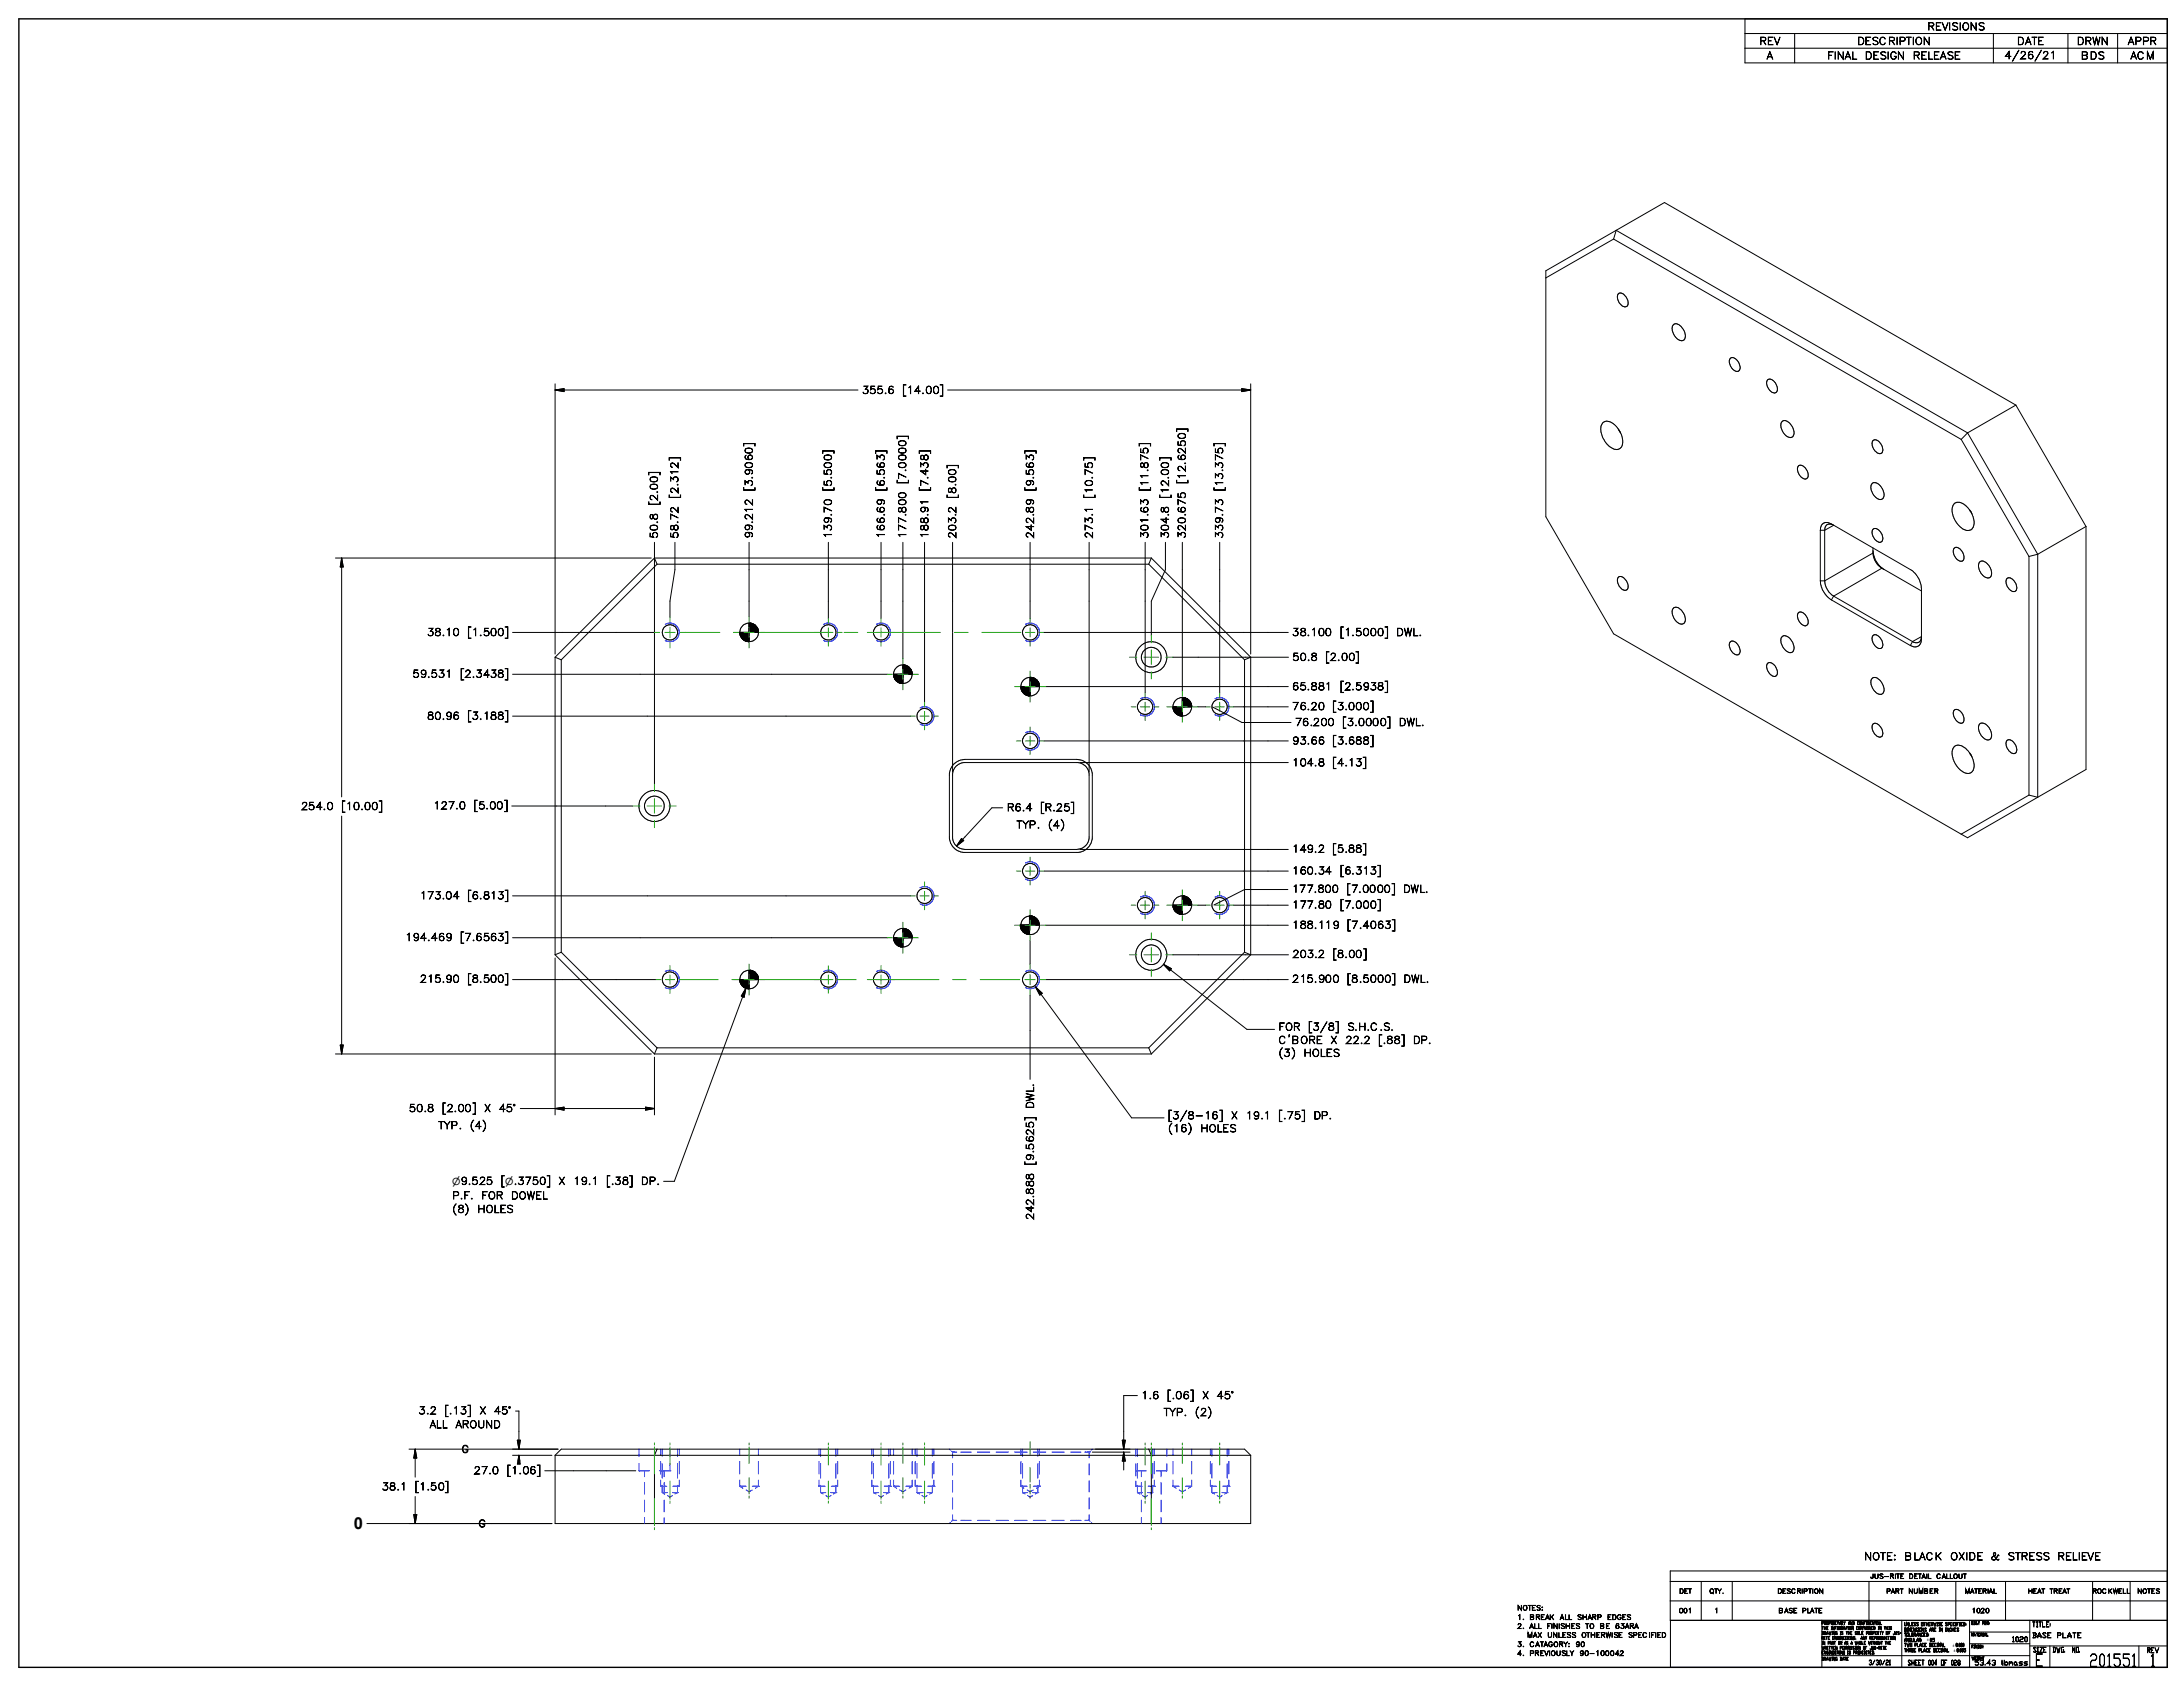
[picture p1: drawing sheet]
<svg xmlns="http://www.w3.org/2000/svg" width="279mm" height="216mm" viewBox="0 0 279 216" stroke-linecap="round" stroke-linejoin="round" font-family="sans-serif">
<defs><g id="words">
<g font-size="2.2">
<text x="260.4" y="213.2">E</text>
<text x="267.4" y="213.3">201551</text>
<text x="275.2" y="213.3">1</text>
</g>
<text font-size="2.1" x="45.3" y="195.7">0</text>
<g font-size="1.3">
<text x="225.2" y="5.7">REV</text>
<text x="237.7" y="5.7">DESCRIPTION</text>
<text x="246.7" y="3.9">REVISIONS</text>
<text x="258.2" y="5.7">DATE</text>
<text x="265.8" y="5.7">DRWN</text>
<text x="272.3" y="5.7">APPR</text>
<text x="226.1" y="7.6">A</text>
<text x="233.9" y="7.6">FINAL</text>
<text x="238.7" y="7.6">DESIGN</text>
<text x="244.8" y="7.6">RELEASE</text>
<text x="256.5" y="7.5">4/26/21</text>
<text x="266.3" y="7.6">BDS</text>
<text x="272.7" y="7.6">ACM</text>
<text x="110.3" y="50.4">355.6</text>
<text x="115.5" y="50.4">[14.00]</text>
<text x="84.2" y="64.7" transform="rotate(-90 84.2 64.7)">[2.00]</text>
<text x="86.8" y="63.8" transform="rotate(-90 86.8 63.8)">[2.312]</text>
<text x="96.3" y="62.9" transform="rotate(-90 96.3 62.9)">[3.9060]</text>
<text x="106.4" y="62.9" transform="rotate(-90 106.4 62.9)">[5.500]</text>
<text x="113.2" y="62.9" transform="rotate(-90 113.2 62.9)">[6.563]</text>
<text x="116" y="61.9" transform="rotate(-90 116 61.9)">[7.0000]</text>
<text x="118.8" y="62.9" transform="rotate(-90 118.8 62.9)">[7.438]</text>
<text x="122.3" y="63.8" transform="rotate(-90 122.3 63.8)">[8.00]</text>
<text x="132.3" y="62.9" transform="rotate(-90 132.3 62.9)">[9.563]</text>
<text x="139.8" y="63.8" transform="rotate(-90 139.8 63.8)">[10.75]</text>
<text x="146.9" y="62.9" transform="rotate(-90 146.9 62.9)">[11.875]</text>
<text x="149.6" y="63.8" transform="rotate(-90 149.6 63.8)">[12.00]</text>
<text x="151.7" y="61.9" transform="rotate(-90 151.7 61.9)">[12.6250]</text>
<text x="156.5" y="62.9" transform="rotate(-90 156.5 62.9)">[13.375]</text>
<text x="84.2" y="68.9" transform="rotate(-90 84.2 68.9)">50.8</text>
<text x="86.8" y="68.9" transform="rotate(-90 86.8 68.9)">58.72</text>
<text x="96.3" y="68.9" transform="rotate(-90 96.3 68.9)">99.212</text>
<text x="106.4" y="68.9" transform="rotate(-90 106.4 68.9)">139.70</text>
<text x="113.2" y="68.9" transform="rotate(-90 113.2 68.9)">166.69</text>
<text x="116" y="68.9" transform="rotate(-90 116 68.9)">177.800</text>
<text x="118.8" y="68.9" transform="rotate(-90 118.8 68.9)">188.91</text>
<text x="122.3" y="68.9" transform="rotate(-90 122.3 68.9)">203.2</text>
<text x="132.3" y="68.9" transform="rotate(-90 132.3 68.9)">242.89</text>
<text x="139.8" y="68.9" transform="rotate(-90 139.8 68.9)">273.1</text>
<text x="146.9" y="68.9" transform="rotate(-90 146.9 68.9)">301.63</text>
<text x="149.6" y="68.9" transform="rotate(-90 149.6 68.9)">304.8</text>
<text x="151.7" y="68.9" transform="rotate(-90 151.7 68.9)">320.675</text>
<text x="156.5" y="68.9" transform="rotate(-90 156.5 68.9)">339.73</text>
<text x="54.7" y="81.4">38.10</text>
<text x="59.8" y="81.4">[1.500]</text>
<text x="165.4" y="81.4">38.100</text>
<text x="171.5" y="81.4">[1.5000]</text>
<text x="178.7" y="81.4">DWL.</text>
<text x="52.8" y="86.7">59.531</text>
<text x="58.9" y="86.7">[2.3438]</text>
<text x="165.4" y="88.3">65.881</text>
<text x="165.4" y="84.5">50.8</text>
<text x="169.6" y="84.5">[2.00]</text>
<text x="171.5" y="88.3">[2.5938]</text>
<text x="54.7" y="92.1">80.96</text>
<text x="59.8" y="92.1">[3.188]</text>
<text x="165.4" y="95.3">93.66</text>
<text x="165.4" y="90.8">76.20</text>
<text x="165.7" y="92.9">76.200</text>
<text x="170.5" y="95.3">[3.688]</text>
<text x="170.5" y="90.8">[3.000]</text>
<text x="171.8" y="92.9">[3.0000]</text>
<text x="179" y="92.9">DWL.</text>
<text x="165.4" y="98">104.8</text>
<text x="170.5" y="98">[4.13]</text>
<text x="38.5" y="103.6">254.0</text>
<text x="43.7" y="103.6">[10.00]</text>
<text x="55.5" y="103.5">127.0</text>
<text x="60.6" y="103.5">[5.00]</text>
<text x="128.9" y="103.8">R6.4</text>
<text x="130.1" y="106">TYP.</text>
<text x="133.1" y="103.8">[R.25]</text>
<text x="134.1" y="106">(4)</text>
<text x="165.4" y="109.1">149.2</text>
<text x="165.4" y="111.9">160.34</text>
<text x="170.5" y="109.1">[5.88]</text>
<text x="171.5" y="111.9">[6.313]</text>
<text x="53.7" y="115.1">173.04</text>
<text x="59.8" y="115.1">[6.813]</text>
<text x="165.4" y="118.8">188.119</text>
<text x="165.4" y="116.2">177.80</text>
<text x="165.4" y="114.2">177.800</text>
<text x="171.5" y="116.2">[7.000]</text>
<text x="172.3" y="114.2">[7.0000]</text>
<text x="172.4" y="118.8">[7.4063]</text>
<text x="179.6" y="114.2">DWL.</text>
<text x="51.9" y="120.4">194.469</text>
<text x="53.7" y="125.7">215.90</text>
<text x="58.9" y="120.4">[7.6563]</text>
<text x="59.8" y="125.7">[8.500]</text>
<text x="165.4" y="125.7">215.900</text>
<text x="165.4" y="122.6">203.2</text>
<text x="170.6" y="122.6">[8.00]</text>
<text x="172.4" y="125.7">[8.5000]</text>
<text x="179.6" y="125.7">DWL.</text>
<text x="163.6" y="131.9">FOR</text>
<text x="167.4" y="131.9">[3/8]</text>
<text x="172.4" y="131.9">S.H.C.S.</text>
<text x="163.6" y="133.6">C'BORE</text>
<text x="163.6" y="135.2">(3)</text>
<text x="166.8" y="135.2">HOLES</text>
<text x="170.3" y="133.6">X</text>
<text x="172.2" y="133.6">22.2</text>
<text x="176.4" y="133.6">[.88]</text>
<text x="180.8" y="133.6">DP.</text>
<text x="52.3" y="142.3">50.8</text>
<text x="56.6" y="142.3">[2.00]</text>
<text x="61.9" y="142.3">X</text>
<text x="63.8" y="142.3">45°</text>
<text x="132.3" y="141.9" transform="rotate(-90 132.3 141.9)">DWL.</text>
<text x="149.5" y="143.2">[3/8-16]</text>
<text x="157.5" y="143.2">X</text>
<text x="159.4" y="143.2">19.1</text>
<text x="163.6" y="143.2">[.75]</text>
<text x="168.1" y="143.2">DP.</text>
<text x="56.1" y="144.5">TYP.</text>
<text x="60.1" y="144.5">(4)</text>
<text x="132.3" y="149.1" transform="rotate(-90 132.3 149.1)">[9.5625]</text>
<text x="149.5" y="144.9">(16)</text>
<text x="153.6" y="144.9">HOLES</text>
<text x="57.9" y="153.5">P.F.</text>
<text x="57.9" y="155.2">(8)</text>
<text x="61.1" y="155.2">HOLES</text>
<text x="61.6" y="153.5">FOR</text>
<text x="64.1" y="151.6">[n.3750]</text>
<text x="65.4" y="153.5">DOWEL</text>
<text x="71.5" y="151.6">X</text>
<text x="73.4" y="151.6">19.1</text>
<text x="77.6" y="151.6">[.38]</text>
<text x="82" y="151.6">DP.</text>
<text x="132.3" y="156.1" transform="rotate(-90 132.3 156.1)">242.888</text>
<text x="146.1" y="179">1.6</text>
<text x="149.4" y="179">[.06]</text>
<text x="153.8" y="179">X</text>
<text x="155.7" y="179">45°</text>
<text x="53.6" y="181">3.2</text>
<text x="55" y="182.8">ALL</text>
<text x="56.9" y="181">[.13]</text>
<text x="58.3" y="182.8">AROUND</text>
<text x="59.1" y="185.9">G</text>
<text x="61.3" y="181">X</text>
<text x="63.2" y="181">45°</text>
<text x="148.9" y="181.2">TYP.</text>
<text x="152.9" y="181.2">(2)</text>
<text x="48.9" y="190.7">38.1</text>
<text x="53.1" y="190.7">[1.50]</text>
<text x="60.6" y="188.6">27.0</text>
<text x="64.9" y="188.6">[1.06]</text>
<text x="61.2" y="195.5">G</text>
<text x="238.6" y="199.6">NOTE:</text>
<text x="243.7" y="199.6">BLACK</text>
<text x="249.6" y="199.6">OXIDE</text>
<text x="254.8" y="199.6">&amp;</text>
<text x="256.9" y="199.6">STRESS</text>
<text x="263.3" y="199.6">RELIEVE</text>
</g>
<text font-size="1.2" x="57.9" y="151.6">n9.525</text>
<g font-size=".9">
<text x="260.1" y="209.6">BASE</text>
<text x="260.1" y="208.2">TITLE:</text>
<text x="263.2" y="209.6">PLATE</text>
<text x="244.2" y="213.1">SHEET 004 OF 028</text>
<text x="252.7" y="213.1">53.43</text>
<text x="256.1" y="213.1">lbmass</text>
<text x="257.5" y="210.1">1020</text>
<text x="260.2" y="211.5">SIZE</text>
<text x="262.7" y="211.5">DWG.</text>
<text x="265.2" y="211.5">NO.</text>
<text x="274.8" y="211.5">REV</text>
</g>
<g font-size=".8">
<text x="214.9" y="203.9">DET</text>
<text x="218.8" y="203.9">QTY.</text>
<text x="227.5" y="203.9">DESCRIPTION</text>
<text x="239.4" y="202">JUS-RITE</text>
<text x="241.4" y="203.9">PART</text>
<text x="244.3" y="203.9">NUMBER</text>
<text x="244.3" y="202">DETAIL</text>
<text x="247.8" y="202">CALLOUT</text>
<text x="251.5" y="203.9">MATERIAL</text>
<text x="259.5" y="203.9">HEAT</text>
<text x="262.3" y="203.9">TREAT</text>
<text x="267.8" y="203.9">ROCKWELL</text>
<text x="273.5" y="203.9">NOTES</text>
<text x="194.2" y="206.1">NOTES:</text>
<text x="194.2" y="207.3">1.</text>
<text x="194.2" y="208.4">2.</text>
<text x="195.5" y="209.6">MAX</text>
<text x="195.8" y="207.3">BREAK</text>
<text x="195.8" y="208.4">ALL</text>
<text x="198" y="208.4">FINISHES</text>
<text x="198" y="209.6">UNLESS</text>
<text x="199.6" y="207.3">ALL</text>
<text x="201.8" y="207.3">SHARP</text>
<text x="202.4" y="209.6">OTHERWISE</text>
<text x="202.9" y="208.4">TO</text>
<text x="204.7" y="208.4">BE</text>
<text x="205.7" y="207.3">EDGES</text>
<text x="206.7" y="208.4">63ARA</text>
<text x="208.4" y="209.6">SPECIFIED</text>
<text x="214.9" y="206.4">001</text>
<text x="219.4" y="206.4">1</text>
<text x="227.6" y="206.4">BASE</text>
<text x="230.6" y="206.4">PLATE</text>
<text x="252.3" y="206.4">1020</text>
<text x="194.2" y="210.7">3.</text>
<text x="194.2" y="211.9">4.</text>
<text x="195.8" y="210.7">CATAGORY:</text>
<text x="195.8" y="211.9">PREVIOUSLY</text>
<text x="201.6" y="210.7">90</text>
<text x="202.1" y="211.9">90-100042</text>
<text x="239.2" y="213.1">3/30/21</text>
</g>
<g font-size=".6">
<text x="243.7" y="208.1">UNLESS OTHERWISE SPECIFIED:</text>
<text x="243.7" y="208.8">DIMENSIONS ARE IN INCHES</text>
<text x="243.7" y="209.4">TOLERANCES:</text>
<text x="243.7" y="210.1">ANGULAR:</text>
<text x="243.7" y="210.7">TWO PLACE DECIMAL</text>
<text x="243.7" y="211.4">THREE PLACE DECIMAL</text>
</g>
<g font-size=".5">
<text x="233.2" y="207.9">PROPRIETARY AND CONFIDENTIAL</text>
<text x="233.2" y="208.5">THE INFORMATION CONTAINED IN THIS</text>
<text x="233.2" y="209.2">DRAWING IS THE SOLE PROPERTY OF JUS-</text>
<text x="233.2" y="209.8">RITE ENGINEERING.</text>
<text x="238.2" y="209.8">ANY REPRODUCTION</text>
<text x="252.3" y="207.9">GD&amp;T PER:</text>
<text x="252.3" y="209.4">MATERIAL</text>
<text x="233.2" y="212.5">DRAWING DATE</text>
<text x="233.2" y="211.1">WRITTEN PERMISSION OF JUS-RITE</text>
<text x="233.2" y="211.7">ENGINEERING IS PROHIBITED.</text>
<text x="233.2" y="210.4">IN PART OR AS A WHOLE WITHOUT THE</text>
<text x="246.6" y="210.1">`0.5</text>
<text x="249.9" y="210.7">`0.010</text>
<text x="250.1" y="211.4">`0.005</text>
<text x="252.3" y="212.4">WEIGHT</text>
<text x="252.3" y="210.9">FINISH</text>
</g>
</g></defs>
<g fill="none" stroke="#000" stroke-width=".13">
<path d="M223.3 2.4h54.1v5.6h-54.1zM223.3 4.3h54.1M223.3 6.2h54.1M229.7 4.3v3.7M255.1 4.3v3.7M264.7 4.3v3.7M271 4.3v3.7M206.5 30.6l44.5 25.6M206.5 30.6l-8.6 5M206.5 30.6l.4-1.1 44.9 25.9M207.1 37.7a.67 .67 0 0 1 1 .3 .93 .93 0 0 1 .1 1.2l-.3 .1-.3-.2-.4-.5a1.18 1.18 0 0 1-.1-.9zM71 49.1v34.6"/>
<path d="M71 49.9h38.8M71 49.9l1.2-.2v.4zM121.3 49.9h38.8M158.9 49.7l1.2 .2-1.2 .2zM160.1 49.1v34.6M205.2 54.1a1.39 1.39 0 0 1 1.8 .6 2.43 2.43 0 0 1 .5 2.5 .98 .98 0 0 1-1.5 0 2.83 2.83 0 0 1-1-2.8zM207.1 54.9l.3 .5M214.2 41.5a.97 .97 0 0 1 1.3 .7l.1 .2a.76 .76 0 0 1-.3 1.2l-.4-.1-.4-.3-.5-.9a.76 .76 0 0 1 .2-.8zM221.5 45.9a.46 .46 0 0 1 .6 0 1.36 1.36 0 0 1 .5 1.4 .66 .66 0 0 1-1-.3 .94 .94 0 0 1-.1-1.1zM226.3 48.6a1.09 1.09 0 0 1 1.2 1.1v.2a.48 .48 0 0 1-.4 .4 .48 .48 0 0 1-.5-.3l-.1-.1a1.09 1.09 0 0 1-.2-1.3zM228.1 54a.86 .86 0 0 1 1.2 .5l.2 .3a.75 .75 0 0 1-.4 1.2l-.5-.2-.5-.7-.2-.7zM230.2 59.6a1.09 1.09 0 0 1 1.2 .9v.5a.46 .46 0 0 1-.8 .1l-.4-.6a.84 .84 0 0 1 0-.9z"/>
<path d="M239.7 56.4a.85 .85 0 0 1 1.1 .6l.1 .3a.5 .5 0 0 1-.1 .7 .5 .5 0 0 1-.7-.2l-.4-.6a.77 .77 0 0 1 0-.8zM251 56.2l8.7 15M251.8 55.4l-.8 .8M251.8 55.4l9 15.5M258 51.8l-45-25.9-15.1 8.8v31.4l8.6 15 44.5 25.7M258 51.8l9 15.6M258 51.8l-6.2 3.6M42.9 71.4h40.5M43.7 71.4v30.6M43.7 71.4l.2 1.2h-.4zM83.8 71.4l.3 .8M83.8 71.4l-12.8 12.7"/>
<path d="M83.8 71.4h63.6M83.8 69.4v11.5M84.1 72.2h62.9M84.1 72.2l-12.3 12.2M86.4 69.4v3.5l-.7 4v2.1M95.9 69.4v9.6M95.9 79.7v2.4M106 69.4v9.8M112.8 69.4v9.8M115.6 69.4v11.5M118.3 69.4v11.5M121.9 69.4v11.5"/>
<path d="M131.8 69.4v9.8M139.4 69.4v29.4M146.6 69.4v14.7M147 72.2l12.3 12.2M147.4 71.4l-.4 .8M147.4 71.4l12.7 12.7M149.2 69.4v3.5l-1.8 4v4.4M151.3 69.4v19.1M156.1 69.4v19.3M207.1 73.9a.67 .67 0 0 1 1 .4 .93 .93 0 0 1 .1 1.2l-.3 .1a1.01 1.01 0 0 1-.7-.7 1.14 1.14 0 0 1-.1-1zM214.2 77.8a.95 .95 0 0 1 1.3 .6l.1 .3a.78 .78 0 0 1-.3 1.2 1.27 1.27 0 0 1-1.1-.9l-.2-.5a.69 .69 0 0 1 .2-.7zM230.2 78.4a1.01 1.01 0 0 1 1.2 .8 .58 .58 0 0 1-.3 .9 1.24 1.24 0 0 1-.9-1.7z"/>
<path d="M233 67.9v-.2a.79 .79 0 0 1 .9-.8l.5 .2 10.1 5.8a3.2 3.2 0 0 1 1.4 2.4v6.5a.84 .84 0 0 1-1 1l-.4-.2M233 67.9h.5M233 67.9v6.4M233 74.3h.5M233 74.3a3.2 3.2 0 0 0 1.4 2.5M233.5 74.3l.1 .3a2.5 2.5 0 0 0 1 1.6l.1 .1M233.5 67.9v6.4M233.8 67.2a.8 .8 0 0 1 .9 0l-1.2 .7 .1-.5zM234.4 76.8l10.1 5.8M234.7 76.3l10.1 5.8M234.7 76.3l-.3 .5M239.6 61.8a1.15 1.15 0 0 1 1.4 1.1 .62 .62 0 0 1 .1 .8 .62 .62 0 0 1-.8 .1 1.72 1.72 0 0 1-.8-1.8z"/>
<path d="M239.7 67.7a.53 .53 0 0 1 .7 .1 1.36 1.36 0 0 1 .6 1.3 .47 .47 0 0 1-.5 .3 .47 .47 0 0 1-.4-.3l-.4-.6a.77 .77 0 0 1 0-.8zM239.7 70.1v.7M239.7 70.8v.1M239.7 70.5l.1 .4M239.7 70.8l-6.2 3.5M239.7 70.9a2.39 2.39 0 0 0 1.2 1.8M239.8 70.9a3.4 3.4 0 0 0 1.1 1.8M240.9 72.7l5 2.9M240.9 72.7l-6.2 3.6M240.9 72.7l.2 .2M250.1 70.1a.86 .86 0 0 1 1.2 .8 .72 .72 0 0 1-.1 .9 1.08 1.08 0 0 1-1.2-.9v-.4zM250.2 64.4a1.54 1.54 0 0 1 1.9 .8 2.23 2.23 0 0 1 .3 2.5 1.09 1.09 0 0 1-1.5-.3 2.66 2.66 0 0 1-.9-2.7z"/>
<path d="M252.1 65.3l.1 .1M252.3 65.7l.1 .1M253.4 72a.72 .72 0 0 1 1 .2l.4 .6a.78 .78 0 0 1-.3 1.2 1.49 1.49 0 0 1-1.1-2zM256.9 74a.84 .84 0 0 1 1.1 .6l.1 .4a.5 .5 0 0 1-.2 .7 .5 .5 0 0 1-.7-.2l-.4-.7a.78 .78 0 0 1 .1-.8zM259.7 71.2v30.6M260.8 70.9l-1.1 .3M260.8 70.9v31.1l-1.1-.2M267 67.4v31.1l-15.2 8.7-.8-.4M267 67.4l-6.2 3.5M65.6 80.9l18.2 .1v19.4M65.6 86.3h48M65.6 91.7h51"/>
<path d="M71 84.1l.8 .3M71 84.1v38.1M71.8 84.4v37.5M94.7 80.9a1.19 1.19 0 0 1 1.2-1.2 1.19 1.19 0 0 1 1.2 1.2 1.19 1.19 0 0 1-1.2 1.2M94.7 80.9a1.22 1.22 0 0 0 1.2 1.2M94.7 80.9h2.4M114.4 86.3h2.4M115.6 81v3.3M115.6 85.1v2.4M116.8 86.3a1.19 1.19 0 0 0-1.2-1.2 1.19 1.19 0 0 0-1.2 1.2 1.19 1.19 0 0 0 1.2 1.2M116.8 86.3a1.21 1.21 0 0 1-1.2 1.2M118.3 81v8.9"/>
<path d="M121.9 81v17.8M122 97.9a2.16 2.16 0 0 1 1.5-.7h14.3a2.01 2.01 0 0 1 2 1.8v8.3a2.02 2.02 0 0 1-1.8 1.8h-14.7a2.01 2.01 0 0 1-1.8-1.8v-8.3l.2-.6zM122.3 98.1a1.78 1.78 0 0 1 1.1-.5h14.7a1.56 1.56 0 0 1 1.3 1.4v8.3a1.62 1.62 0 0 1-1.6 1.4h-14.4a1.57 1.57 0 0 1-1.5-1.4v-8.3l.2-.5zM130.7 87.9h2.3M131.8 86.7v2.4M133.6 80.9h31.3M133.6 94.8h31.3M133.9 87.9h31M138.2 97.6h26.7M146.6 84.1v4.6M150.1 90.5h2.4M150.1 84.1h14.8"/>
<path d="M151.3 89.3v2.4M153.3 90.5h1M155.2 90.5l.9 .4M156.1 91l2.9 1.5h6.2M157.9 90.5h7M159.3 84.4v37.5M160.1 84.1l-.8 .3M160.1 84.1v38.1M221.5 82.1a.86 .86 0 0 1 1.1 .7 .69 .69 0 0 1-.2 1 1.22 1.22 0 0 1-.9-1.7zM226.2 84.9a.86 .86 0 0 1 1.2 .7l.1 .6a.46 .46 0 0 1-.4 .4 .46 .46 0 0 1-.5-.2 1.24 1.24 0 0 1-.4-1.5zM228.1 81.4a.95 .95 0 0 1 1.3 .7l.1 .2a.79 .79 0 0 1-.3 1.2 1.55 1.55 0 0 1-1.2-1.9zM239.6 86.9a.77 .77 0 0 1 1.1 .3l.2 .4a.87 .87 0 0 1-.1 1.3 1.24 1.24 0 0 1-1.2-.9l-.2-.7z"/>
<path d="M239.7 81.3a.66 .66 0 0 1 1 .4l.2 .5a.5 .5 0 0 1 0 .7 .5 .5 0 0 1-.7-.1l-.5-.7a.73 .73 0 0 1 0-.8zM239.7 92.7a.9 .9 0 0 1 1.2 .7v.2a.5 .5 0 0 1-.1 .7 .5 .5 0 0 1-.7-.2l-.4-.6a.77 .77 0 0 1 0-.8zM244.8 82.1l1.1-.6a.69 .69 0 0 1-.3 .7 .69 .69 0 0 1-.8-.1zM244.8 82.1l-.3 .5M250.1 95.6a1.13 1.13 0 0 1 1.6 .3 2.61 2.61 0 0 1 .8 2.7 .95 .95 0 0 1-1.5 0 2.82 2.82 0 0 1-1-2.8zM250.1 90.9a.75 .75 0 0 1 1.1 .5 1.1 1.1 0 0 1 .1 1 .76 .76 0 0 1-1.1-.5 1.04 1.04 0 0 1-.1-1zM252.1 96.4l.1 .2M252.3 96.7l.1 .2M253.4 92.6a1.08 1.08 0 0 1 1.3 .8 .91 .91 0 0 1-.1 1.3 1.42 1.42 0 0 1-1.3-1.3l-.1-.4zM256.9 94.7a1.08 1.08 0 0 1 1.2 1.1 .48 .48 0 0 1-.2 .6 .48 .48 0 0 1-.7-.2 1.09 1.09 0 0 1-.3-1.5zM43.7 104.4v30.5M65.5 103.2h15.5"/>
<path d="M65.6 114.7h51M115.6 118.8v2.4M123.1 107.3l.2 .3-.9 .7zM128.3 103.4h-1.3l-4.6 4.9M130.6 118.4a1.22 1.22 0 0 0 .5 1l.7 .2v-2.4a1.21 1.21 0 0 1 1.2 1.2zM133.6 111.5h31.3M133.9 118.4h31M138.2 108.7h26.7M150.1 115.8h2.4M151.3 114.7v2.3M153.3 115.8h1M156.1 115.5l-.7 .3"/>
<path d="M157.9 115.8h7M164.8 113.8h-5.5l-3.2 1.6M259.7 101.8l-8.7 5M42.9 134.9h40.5M43.5 133.7h.4l-.2 1.2zM65.6 120h48M65.6 125.4h18.4M71 122.2l12.8 12.7M71 122.6v20.1M71.8 121.9l12.3 12.2M71.8 121.9l-.8 .3M83.8 134.9h63.6"/>
<path d="M83.8 135.3v7.4M84.1 134.1h62.9M84.1 134.1l-.3 .8M94.7 125.4a1.19 1.19 0 0 1 1.2-1.2 1.19 1.19 0 0 1 1.2 1.2 1.19 1.19 0 0 1-1.2 1.2M94.7 125.4a1.24 1.24 0 0 0 .8 1.1M94.7 125.4h2.4M95.5 126.5l-9.2 24.7h-1.4M95.5 126.5l-.3 1.1-.3-.1zM95.5 126.5l.4 .1M95.9 124.2v2.4M114.4 120h2.4M116.8 120a1.31 1.31 0 0 0-.6-1 1.19 1.19 0 0 0-1.6 .3 1.19 1.19 0 0 0 .1 1.5l.3 .3 .6 .1"/>
<path d="M116.8 120a1.24 1.24 0 0 1-1.2 1.2M131.8 120.4v3M131.8 127.3v10.8M132.6 126.3l12.2 16.8h4.2M132.6 126.3l.8 .8-.3 .2zM133.9 125.4h31M147 134.1l.4 .8M148.9 123.4l10.7 8.3h3.5M148.9 123.4l1 .6-.2 .2zM150.1 122.2h14.8M159.3 121.9l-12.3 12.2M159.3 121.9l.8 .3"/>
<path d="M160.1 122.2l-12.7 12.7M66.6 141.9h17.2M71 141.9l1.2-.2v.4zM82.6 141.7l1.2 .2-1.2 .2zM145.6 178.6h-1.8v6.9M47 195h23.6M52.4 185.5h19M53 193.8h.3l-.2 1.2zM53.1 185.5v3.5M53.1 191.5v3.5M53.1 185.5l.2 1.1h-.3zM65.6 186.2h5"/>
<path d="M66 180.6h.4v4.9M66.2 184.3h.4l-.2 1.2zM66.4 186.2v.8M66.4 186.2l.1 .8M66.4 186.2l-.1 .8M69.7 188.2h11.7M71 186.2v8.8h89.1v-8.8M71 186.2l.8-.7h87.5l.8 .7M71 186.2h89.1M84.1 185.5l-.3 .7v8.8M139.8 185.8h4.8M143.6 184.3h.4l-.2 1.2z"/>
<path d="M143.8 185.8v2.3M143.8 185.8l.2 1.2h-.4zM147 185.5l.4 .7v8.8M213.8 202.4h63.6M213.8 204.9h63.6M213.8 207.4v6h63.6v-12.4h-63.6v6.4h63.6M217.7 202.4v5M221.7 202.4v5M233.2 207.4v6M233.2 211.9h26.6M239.2 202.4v5M243.4 207.4v6"/>
<path d="M250.3 202.4v5M252.1 208.9h7.7M252.1 210.4h7.7M252.1 207.4v6M256.7 202.4v5M259.8 210.6h17.6M259.8 207.4v6M262.4 210.6v2.8M267.8 202.4v5M272.6 202.4v5M273.8 210.6v2.8"/>
<circle cx="85.8" cy="80.9" r=".98"/>
<circle cx="106" cy="80.9" r=".97"/>
<circle cx="112.8" cy="80.9" r=".98"/>
<circle cx="118.3" cy="91.6" r=".97"/>
<circle cx="131.8" cy="87.9" r="1.19"/>
<circle cx="131.8" cy="80.9" r=".98"/>
<circle cx="131.8" cy="94.8" r=".98"/>
<circle cx="146.6" cy="90.5" r=".98"/>
<circle cx="147.3" cy="84.1" r="1.27"/>
<circle cx="147.4" cy="84.1" r="1.99"/>
<circle cx="151.3" cy="90.5" r="1.2"/>
<circle cx="156.1" cy="90.4" r=".98"/>
<circle cx="83.8" cy="103.1" r="1.26"/>
<circle cx="83.8" cy="103.2" r="1.99"/>
<circle cx="118.3" cy="114.7" r=".98"/>
<circle cx="131.8" cy="111.5" r=".98"/>
<circle cx="131.9" cy="118.4" r="1.19"/>
<circle cx="146.6" cy="115.8" r=".98"/>
<circle cx="151.3" cy="115.8" r="1.19"/>
<circle cx="156.1" cy="115.8" r=".98"/>
<circle cx="85.7" cy="125.4" r=".98"/>
<circle cx="106" cy="125.4" r=".98"/>
<circle cx="112.8" cy="125.4" r=".98"/>
<circle cx="131.8" cy="125.4" r=".98"/>
<circle cx="147.3" cy="122.2" r="1.27"/>
<circle cx="147.4" cy="122.2" r="1.99"/>
</g>
<g fill="none" stroke="#00f" stroke-width=".13">
<path d="M85.1 79.9a1.19 1.19 0 0 1 1.8 1 1.19 1.19 0 0 1-1.8 1.1M105.4 79.9a1.19 1.19 0 0 1 1.8 1 1.19 1.19 0 0 1-1.8 1.1M112.2 79.9a1.19 1.19 0 0 1 1.8 1 1.19 1.19 0 0 1-1.8 1.1M131.3 79.9a1.19 1.19 0 0 1 1.7 1 1.19 1.19 0 0 1-1.7 1.1M117.7 90.6a1.19 1.19 0 0 1 1.8 1 1.19 1.19 0 0 1-1.8 1.1M131.3 93.8a1.19 1.19 0 0 1 1.7 1 1.19 1.19 0 0 1-1.7 1M146 89.4a1.19 1.19 0 0 1 1.7 1 1.19 1.19 0 0 1-1.7 1.1M155.5 89.4a1.19 1.19 0 0 1 1.8 1 1.19 1.19 0 0 1-1.8 1.1M117.7 113.6a1.19 1.19 0 0 1 1.8 1 1.19 1.19 0 0 1-1.8 1.1M131.3 110.4a1.19 1.19 0 0 1 1.7 1.1 1.19 1.19 0 0 1-1.7 1M146 114.8a1.19 1.19 0 0 1 1.7 1 1.19 1.19 0 0 1-1.7 1.1M155.5 114.8a1.19 1.19 0 0 1 1.8 1 1.19 1.19 0 0 1-1.8 1.1"/>
<path d="M85.1 124.3a1.19 1.19 0 0 1 1.8 1.1 1.19 1.19 0 0 1-1.8 1M105.4 124.3a1.19 1.19 0 0 1 1.8 1.1 1.19 1.19 0 0 1-1.8 1M112.2 124.3a1.19 1.19 0 0 1 1.8 1.1 1.19 1.19 0 0 1-1.8 1M131.3 124.3a1.19 1.19 0 0 1 1.7 1.1 1.19 1.19 0 0 1-1.7 1M81.8 188.2h.1M81.8 185.5v.9M81.8 187.3v.9M81.8 188.2h1.3M82.5 188.2v.8M82.5 189.7v1.5M82.5 192v1.5M82.5 194.2v.8"/>
<path d="M84.4 188.2h1.3M84.6 190.2h.1M84.6 190.2h.7M84.6 185.5v.7M84.6 187v1.6M84.6 189.4v.8M84.8 191h.6M84.8 191l.3 .2M84.8 185.5v.9M84.8 187.3v1.9M84.8 190.1v.9M85 188.2v.8"/>
<path d="M85 189.7v1.5M85 192v1.5M85 194.2v.8M85.4 191.4l.3 .2 .4-.2M85.7 188.2h.1M85.7 185.5v.9M85.7 187.3v.9M86.1 191h.1M86.1 191h.6M86.7 191h.1M86.7 191l-.3 .2M86.7 185.5v.9"/>
<path d="M86.7 187.3v1.9M86.7 190.1v.9M86.9 189.4v.8h-.8M86.9 185.5v.7M86.9 187v1.6M94.7 190.2h.8M94.7 190.2l.4 .3M94.7 185.5v.7M94.7 187v1.6M94.7 189.4v.8M95.5 190.7l.4 .2 .4-.2M96.3 190.2h.7"/>
<path d="M97.1 190.2h.1M97.1 190.2l-.4 .3M97.1 185.5v.7M97.1 187v1.6M97.1 189.4v.8M104.8 189.4v.8h.8M104.8 185.5v.7M104.8 187v1.6M105 191h.7M105 191l.4 .2M105 185.5v.9M105 187.3v1.9"/>
<path d="M105 190.1v.9M105.7 191.4l.3 .2 .4-.2M106.4 191h.1M106.4 191h.6M107 191h.1M107 191l-.3 .2M107 185.5v.9M107 187.3v1.9M107 190.1v.9M107.2 189.4v.8h-.8M107.2 185.5v.7M107.2 187v1.6"/>
<path d="M111.6 190.2h.1M111.6 185.5v.7M111.6 187v1.6M111.6 189.4v.8M111.6 190.2h.8M111.8 191h.1M111.8 191l.3 .2M111.8 185.5v.9M111.8 187.3v1.9M111.8 190.1v.9M111.8 191h.7M112.5 191.4l.3 .2 .3-.2"/>
<path d="M113.1 191h.7M113.2 190.2h.7M113.8 191h.1M113.8 191l-.4 .2M113.8 185.5v.9M113.8 187.3v1.9M113.8 190.1v.9M114 190.2h.1M114 185.5v.7M114 187v1.6M114 189.4v.8M114.4 190.2h.1"/>
<path d="M114.4 190.2l.4 .3M114.4 185.5v.7M114.4 187v1.6M114.4 189.4v.8M114.4 190.2h.8M115.2 190.7l.4 .2 .3-.2M115.9 190.2h.9M116.8 190.2l-.5 .3M116.8 185.5v.7M116.8 187v1.6M116.8 189.4v.8M117.1 185.5v.7"/>
<path d="M117.1 187v1.6M117.1 189.4v.8M117.2 190.2h.1M117.2 190.2h.8M117.4 191h.1M117.4 191l.3 .2M117.4 185.5v.9M117.4 187.3v1.9M117.4 190.1v.9M117.4 191h.6M118 191h.1M118 191.4l.3 .2 .4-.2"/>
<path d="M118.7 191h.6M118.7 190.2h.8M119.3 190.1v.9l-.3 .2M119.3 185.5v.9M119.3 187.3v1.9M119.5 190.2h.1M119.5 185.5v.7M119.5 187v1.6M119.5 189.4v.8M121.5 185.5l.1 .1M121.6 194.9l-.1 .1M121.8 185.7l.1 .1"/>
<path d="M121.9 194.6h.1M121.9 185.8h.1M121.9 194.6l-.1 .1M121.9 185.8v.8M121.9 187.3v1.5M121.9 189.5v1.4M121.9 191.7v1.4M121.9 193.9v.7M121.9 194.6h.6M121.9 185.8h.6M123 194.6h1.3M123 185.8h1.3"/>
<path d="M125.1 194.6h1.6M125.1 185.8h1.6M127.5 194.6h1.6M127.5 185.8h1.6M129.9 194.6h1.6M129.9 185.8h1.6M130.7 190.2h.1M130.7 190.2l.4 .3M130.7 185.5v.7M130.7 187v1.6M130.7 189.4v.8M130.7 190.2h.8"/>
<path d="M130.9 191h.1M130.9 191l.3 .2M130.9 185.5v.9M130.9 187.3v1.9M130.9 190.1v.9M130.9 191h.6M131.5 190.7l.3 .2 .4-.2M131.5 191.4l.3 .2 .4-.2M132.2 191h.6M132.2 190.2h.8M132.2 194.6h1.7M132.2 185.8h1.7"/>
<path d="M132.8 191h.1M132.8 191l-.3 .2M132.8 185.5v.9M132.8 187.3v1.9M132.8 190.1v.9M133 190.2h.1M133 185.5v.7M133 187v1.6M133 189.4v.8M133 190.2l-.3 .3M134.6 194.6h1.6M134.6 185.8h1.6"/>
<path d="M137 194.6h1.4M137 185.8h1.4M138.9 194.6h.5M138.9 185.8h.5M139.4 185.8h.1M139.4 194.6l.1 .1M139.4 185.8v.8M139.4 187.3v1.5M139.4 189.5v1.4M139.4 191.7v1.4M139.4 193.9v.7M139.5 185.7l-.1 .1"/>
<path d="M139.7 194.9l.1 .1M139.8 185.5l-.1 .1M145.4 190.2h.1M145.4 188.2h.1M145.4 185.5v.9M145.4 187.3v1.6M145.4 189.5v.7M145.4 190.2h.8M145.4 188.2h1.3M145.6 191h.1M145.6 191l.3 .2M145.6 185.5v.9"/>
<path d="M145.6 187.3v1.9M145.6 190.1v.9M145.6 191h.6M146.1 188.2v.8M146.1 189.7v1.5M146.1 192v1.5M146.1 194.2v.8M146.2 191.4l.4 .2 .3-.2M146.9 191h.6M146.9 190.2h.8M147.5 191l-.3 .2M147.5 185.5v.9"/>
<path d="M147.5 187.3v1.9M147.5 190.1v.9M147.7 190.2h.1M147.7 185.5v.7M147.7 187v1.6M147.7 189.4v.8M148.6 188.2v.8M148.6 189.7v1.5M148.6 192v1.5M148.6 194.2v.8M149.3 187.3v.9h-1.3M149.3 185.5v.9"/>
<path d="M150.1 190.2h.1M150.1 190.2l.4 .3M150.1 185.5v.7M150.1 187v1.6M150.1 189.4v.8M150.2 190.2h.7M150.9 190.7l.4 .2 .4-.2M151.7 190.2h.8M152.5 190.2l-.4 .3M152.5 185.5v.7M152.5 187v1.6M152.5 189.4v.8"/>
<path d="M154.9 190.2h.1M154.9 185.5v.7M154.9 187v1.6M154.9 189.4v.8M154.9 190.2h.8M155.1 191h.1M155.1 191l.3 .2M155.1 185.5v.9M155.1 187.3v1.9M155.1 190.1v.9M155.1 191h.7M155.8 191.4l.3 .2 .3-.2"/>
<path d="M156.4 191h.7M156.5 190.2h.8M157.1 191h.1M157.1 191l-.4 .2M157.1 185.5v.9M157.1 187.3v1.9M157.1 190.1v.9M157.3 190.2h.1M157.3 185.5v.7M157.3 187v1.6M157.3 189.4v.8"/>
</g>
<g fill="#000" stroke="#000" stroke-width=".13">
<path d="M71 49.9l1.2-.2v.4zM158.9 49.7l1.2 .2-1.2 .2zM43.7 71.4l.2 1.2h-.4zM96 79.7l.2 .1-.3 1.1zM96.3 79.8l.1 .1-.5 1zM96.6 79.9v.1l-.7 .9zM94.7 80.9h1.2l-1.2 .1zM94.7 81.2l1.2-.3-1.2 .4zM94.8 81.4l1.1-.5-1 .6zM95 81.7l.9-.8-.9 .9zM95.9 80.9l-.7 1h-.1zM95.9 80.9l-.5 1.1z"/>
<path d="M95.9 80.9l-.2 1.2h-.1zM94.7 81l1.2-.1-1.2 .2zM94.7 81.1l1.2-.2-1.2 .3zM94.7 81.3l1.2-.4-1.1 .5zM94.8 81.4l1.1-.5-1.1 .5zM94.9 81.5l1-.6-1 .7zM94.9 81.6l1-.7-.9 .8zM95 81.8l.9-.9-.8 .9zM95.9 80.9l-.8 1v-.1zM95.9 80.9l-.6 1.1-.1-.1zM95.9 80.9l-.5 1.1h-.1zM95.9 80.9l-.4 1.2-.1-.1z"/>
<path d="M95.9 80.9l-.3 1.2h-.1zM95.9 80.9l-.1 1.2h-.1zM95.9 80.9v1.2h-.1zM95.9 80.9l1.2-.1zM95.9 80.9l1.1-.2 .1 .1zM95.9 80.9l1.1-.4v.1zM95.9 80.9l1.1-.5v.1zM95.9 80.9l1-.6zM95.9 80.9l.9-.7 .1 .1zM96.7 80l.1 .1-.9 .8zM96.6 80h.1l-.8 .9zM96.5 79.9h.1l-.7 1z"/>
<path d="M96.4 79.9h.1l-.6 1zM96.2 79.8h.1l-.4 1.1zM96.2 79.8l-.3 1.1zM96 79.7l-.1 1.2zM95.9 79.7h.1l-.1 1.2zM95.9 80.9l.9-.8v.1zM95.9 80.9l1-.6 .1 .1zM95.9 80.9l1.1-.3v.1zM95.9 80.9l1.2-.1v.1zM114.4 86.3h1.2l-1.2 .1zM114.4 86.5l1.2-.2-1.2 .4zM114.5 86.8l1.1-.5-1.1 .6z"/>
<path d="M114.6 87l1-.7-.9 .8zM115.6 86.3l-.7 1-.1-.1zM115.6 86.3l-.5 1.1h-.1zM115.6 86.3l-.2 1.2-.1-.1zM114.4 86.4l1.2-.1-1.2 .2zM114.4 86.5l1.2-.2-1.2 .2zM114.4 86.7l1.2-.4-1.2 .4zM114.4 86.7l1.2-.4-1.1 .5zM114.5 86.9l1.1-.6-1 .7zM114.6 87l1-.7-1 .7zM114.7 87.1l.9-.8-.9 .9zM115.6 86.3l-.8 .9h-.1z"/>
<path d="M115.6 86.3l-.6 1h-.1zM115.6 86.3l-.6 1.1v-.1zM115.6 86.3l-.4 1.1h-.1zM115.6 86.3l-.3 1.1h-.1zM115.6 86.3l-.1 1.2h-.1zM115.6 86.3v1.2h-.1zM115.6 86.3l1.1-.2 .1 .1zM115.6 86.3l1.1-.3v.1zM115.6 86.3l1.1-.4zM115.6 86.3l1-.5 .1 .1zM115.6 86.3l1-.7v.1zM115.6 86.3l.9-.7h.1z"/>
<path d="M116.4 85.4v.1l-.8 .8zM116.3 85.4h.1l-.8 .9zM116.1 85.3h.1l-.6 1zM116.1 85.2v.1l-.5 1zM115.9 85.2h.1l-.4 1.1zM115.8 85.1l.1 .1-.3 1.1zM115.6 85.1h.1l-.1 1.2zM115.6 85.1v1.2zM115.7 85.1h.1l-.2 1.2zM116 85.2h.1l-.5 1.1zM116.2 85.3l.1 .1-.7 .9zM115.6 86.3l.8-.8 .1 .1z"/>
<path d="M115.6 86.3l1-.6v.1zM115.6 86.3l1.1-.4v.1zM115.6 86.3l1.2-.1v.1zM130.7 87.9h1.1l-1.1 .1zM130.7 88.1l1.1-.2-1.1 .3zM130.8 88.4l1-.5-1 .6zM130.9 88.6l.9-.7-.8 .8zM131.8 87.9l-.6 1-.1-.1zM131.8 87.9l-.4 1.1-.1-.1zM131.8 87.9l-.1 1.2-.1-.1zM130.7 88l1.1-.1-1.1 .1zM130.7 88l1.1-.1-1.1 .2z"/>
<path d="M130.7 88.2l1.1-.3-1.1 .4zM130.7 88.3l1.1-.4-1 .5zM130.8 88.5l1-.6-.9 .7zM130.9 88.6l.9-.7-.9 .7zM131 88.7l.8-.8-.7 .9zM131.8 87.9l-.7 .9zM131.8 87.9l-.5 1h-.1zM131.8 87.9l-.5 1zM131.8 87.9l-.3 1.1h-.1zM131.8 87.9l-.2 1.1h-.1zM131.8 87.9v1.2h-.1zM131.8 87.9v1.2z"/>
<path d="M131.8 87.9l1.2-.2v.1zM131.8 87.9l1.2-.3v.1zM131.8 87.9l1.2-.5v.1zM131.8 87.9l1.1-.5h.1zM131.8 87.9l1-.7 .1 .1zM131.8 87.9l1-.8v.1zM132.7 87v.1l-.9 .8zM132.6 87h.1l-.9 .9zM132.5 86.9l-.7 1zM132.4 86.8l.1 .1-.7 1zM132.2 86.7l.1 .1-.5 1.1zM132.1 86.7h.1l-.4 1.2z"/>
<path d="M131.9 86.7h.1l-.2 1.2zM131.8 86.7h.1l-.1 1.2zM132 86.7h.1l-.3 1.2zM132.3 86.8h.1l-.6 1.1zM132.5 86.9l.1 .1-.8 .9zM131.8 87.9l.9-.8h.1zM131.8 87.9l1.1-.6v.1zM131.8 87.9l1.2-.4v.1zM131.8 87.9l1.2-.1v.1zM150.1 90.5h1.2h-1.2zM150.2 90.7l1.1-.2-1.1 .3zM150.3 91l1-.5-1 .5z"/>
<path d="M150.4 91.2l.9-.7-.8 .8zM151.3 90.5l-.6 .9h-.1zM151.3 90.5l-.4 1.1-.1-.1zM151.3 90.5l-.2 1.1zM150.1 90.5h1.2l-1.1 .1zM150.2 90.6l1.1-.1-1.1 .2zM150.2 90.8l1.1-.3-1.1 .4zM150.2 90.9l1.1-.4-1 .5zM150.3 91l1-.5-1 .6zM150.3 91.1l1-.6-.9 .7zM150.5 91.3l.8-.8-.8 .8zM151.3 90.5l-.7 .9-.1-.1z"/>
<path d="M151.3 90.5l-.6 1v-.1zM151.3 90.5l-.5 1h-.1zM151.3 90.5l-.3 1.1h-.1zM151.3 90.5l-.2 1.1h-.1zM151.3 90.5l-.1 1.2-.1-.1zM151.3 90.5v1.2h-.1zM151.3 90.5l1.2-.2v.1zM151.3 90.5l1.2-.3v.1zM151.3 90.5l1.1-.5 .1 .1zM151.3 90.5l1.1-.6v.1zM151.3 90.5l1-.7h.1zM151.3 90.5l1-.8v.1z"/>
<path d="M152.1 89.6h.1l-.9 .9zM152.1 89.5v.1l-.8 .9zM151.9 89.4l.1 .1-.7 1zM151.8 89.4h.1l-.6 1.1zM151.7 89.3h.1l-.5 1.2zM151.6 89.3h.1l-.4 1.2zM151.4 89.3h.1l-.2 1.2zM151.3 89.3h.1l-.1 1.2zM151.5 89.3h.1l-.3 1.2zM151.8 89.3v.1l-.5 1.1zM152 89.5h.1l-.8 1zM151.3 90.5l.9-.9 .1 .1z"/>
<path d="M151.3 90.5l1.1-.7v.1zM151.3 90.5l1.2-.4v.1zM151.3 90.5l1.2-.1v.1zM115.7 118.8h.1l-.2 1.2zM116 118.9h.1l-.5 1.1zM116.2 119l.1 .1-.7 .9zM115.6 120l.8-.8 .1 .1zM115.6 120l1-.6v.1zM115.6 120l1.1-.3zM123.1 107.3l.2 .3-.9 .7zM130.6 118.4h1.2l-1.2 .1zM130.6 118.7l1.2-.3-1.2 .3z"/>
<path d="M130.7 118.9l1.1-.5-1.1 .6zM130.8 119.1l1-.7-.9 .8zM131.8 118.4l-.7 1-.1-.1zM131.8 118.4l-.5 1.1zM131.8 118.4l-.2 1.2h-.1zM130.6 118.5l1.2-.1-1.2 .2zM130.6 118.6l1.2-.2-1.2 .3zM130.6 118.7l1.2-.3-1.1 .4zM130.7 118.8l1.1-.4-1.1 .5zM130.7 119l1.1-.6-1 .7zM130.8 119.1l1-.7-1 .7zM130.9 119.2l.9-.8-.8 .9z"/>
<path d="M131.8 118.4l-.8 .9zM131.8 118.4l-.6 1h-.1zM131.8 118.4l-.5 1.1-.1-.1zM131.8 118.4l-.4 1.1h-.1zM131.8 118.4l-.3 1.2-.1-.1zM131.8 118.4l-.1 1.2h-.1zM131.8 118.4v1.2h-.1zM131.8 118.4l1.2-.2v.1zM131.8 118.4l1.1-.3 .1 .1zM131.8 118.4l1.1-.4zM131.8 118.4l1.1-.5v.1zM131.8 118.4l1-.7v.1z"/>
<path d="M131.8 118.4l.9-.8 .1 .1zM132.6 117.5l.1 .1-.9 .8zM132.5 117.5h.1l-.8 .9zM132.4 117.4h.1l-.7 1zM132.3 117.3l.1 .1-.6 1zM132.1 117.2l.1 .1-.4 1.1zM132 117.2h.1l-.3 1.2zM131.9 117.2l-.1 1.2zM131.8 117.2h.1l-.1 1.2zM131.9 117.2h.1l-.2 1.2zM132.2 117.3h.1l-.5 1.1zM132.5 117.4v.1l-.7 .9z"/>
<path d="M131.8 118.4l.9-.8zM131.8 118.4l1-.6 .1 .1zM131.8 118.4l1.1-.4v.1zM131.8 118.4l1.2-.1v.1zM150.1 115.8h1.2l-1.2 .1zM150.2 116.1l1.1-.3-1.1 .4zM150.3 116.4l1-.6-1 .6zM150.4 116.6l.9-.8-.8 .9zM151.3 115.8l-.6 1h-.1zM151.3 115.8l-.4 1.1h-.1zM151.3 115.8l-.2 1.2zM150.1 115.9l1.2-.1-1.1 .2z"/>
<path d="M150.2 116l1.1-.2-1.1 .3zM150.2 116.2l1.1-.4-1.1 .5zM150.2 116.3l1.1-.5-1 .6zM150.3 116.4l1-.6-1 .7zM150.3 116.5l1-.7-.9 .8zM150.5 116.7l.8-.9-.8 .9zM151.3 115.8l-.7 1-.1-.1zM151.3 115.8l-.6 1.1v-.1zM151.3 115.8l-.5 1.1h-.1zM151.3 115.8l-.3 1.2-.1-.1zM151.3 115.8l-.2 1.2h-.1zM151.3 115.8l-.1 1.2h-.1z"/>
<path d="M151.3 115.8v1.2h-.1zM151.3 115.8l1.2-.1zM151.3 115.8l1.2-.2v.1zM151.3 115.8l1.1-.4 .1 .1zM151.3 115.8l1.1-.5v.1zM151.3 115.8l1-.6h.1zM151.3 115.8l1-.7v.1zM152.1 115h.1l-.9 .8zM152.1 114.9v.1l-.8 .8zM151.9 114.8l.1 .1-.7 .9zM151.8 114.8h.1l-.6 1zM151.7 114.7h.1l-.5 1.1z"/>
<path d="M151.6 114.7h.1l-.4 1.1zM151.4 114.7h.1l-.2 1.1zM151.3 114.7h.1l-.1 1.1zM151.5 114.7h.1l-.3 1.1zM151.8 114.7v.1l-.5 1zM152 114.9h.1l-.8 .9zM151.3 115.8l.9-.8 .1 .1zM151.3 115.8l1.1-.6v.1zM151.3 115.8l1.2-.3v.1zM151.3 115.8l1.2-.1v.1zM43.5 133.7h.4l-.2 1.2zM94.7 125.4h1.2h-1.2z"/>
<path d="M94.7 125.6l1.2-.2-1.2 .3zM94.8 125.9l1.1-.5-1 .5zM95 126.1l.9-.7-.9 .8zM95.9 125.4l-.7 1-.1-.1zM95.5 126.5l-.3 1.1-.3-.1zM95.9 125.4l-.5 1.1v-.1zM95.9 125.4l-.2 1.1h-.1zM94.7 125.4h1.2l-1.2 .1zM94.7 125.5l1.2-.1-1.2 .2zM94.7 125.7l1.2-.3-1.1 .4zM94.8 125.8l1.1-.4-1.1 .5zM94.9 125.9l1-.5-1 .6z"/>
<path d="M94.9 126l1-.6-.9 .7zM95 126.2l.9-.8-.8 .8zM95.9 125.4l-.8 .9v-.1zM95.9 125.4l-.6 1h-.1zM95.9 125.4l-.5 1h-.1zM95.9 125.4l-.4 1.1h-.1zM95.9 125.4l-.3 1.1h-.1zM95.9 125.4l-.1 1.2-.1-.1zM95.9 125.4v1.2h-.1zM95.9 125.4l1.2-.2v.1zM95.9 125.4l1.1-.3 .1 .1zM95.9 125.4l1.1-.5v.1z"/>
<path d="M95.9 125.4l1.1-.6v.1zM95.9 125.4l1-.7v.1zM95.9 125.4l.9-.8 .1 .1zM96.7 124.5l.1 .1-.9 .8zM96.6 124.4l.1 .1-.8 .9zM96.5 124.3l.1 .1-.7 1zM96.4 124.3h.1l-.6 1.1zM96.2 124.2h.1l-.4 1.2zM96.2 124.2l-.3 1.2zM96 124.2l-.1 1.2zM95.9 124.2h.1l-.1 1.2zM96 124.2h.2l-.3 1.2z"/>
<path d="M96.3 124.2l.1 .1-.5 1.1zM96.6 124.4l-.7 1zM95.9 125.4l.9-.8zM95.9 125.4l1-.6h.1zM95.9 125.4l1.1-.4v.1zM95.9 125.4l1.2-.1v.1zM114.4 120h1.2l-1.2 .1zM114.4 120.3l1.2-.3-1.2 .4zM114.5 120.5l1.1-.5-1.1 .6zM114.6 120.7l1-.7-.9 .8zM115.6 120l-.7 1-.1-.1zM115.6 120l-.5 1.1h-.1z"/>
<path d="M115.6 120l-.2 1.2h-.1zM114.4 120.1l1.2-.1-1.2 .2zM114.4 120.2l1.2-.2-1.2 .3zM114.4 120.4l1.2-.4-1.2 .4zM114.4 120.4l1.2-.4-1.1 .5zM114.5 120.6l1.1-.6-1 .7zM114.6 120.7l1-.7-1 .7zM114.7 120.8l.9-.8-.9 .9zM115.6 120l-.8 .9h-.1zM115.6 120l-.6 1h-.1zM115.6 120l-.6 1.1v-.1zM115.6 120l-.4 1.2-.1-.1z"/>
<path d="M115.6 120l-.3 1.2h-.1zM115.6 120l-.1 1.2h-.1zM115.6 120v1.2h-.1zM115.6 120l1.1-.2 .1 .1zM115.6 120l1.1-.3v.1zM115.6 120l1.1-.4v.1zM115.6 120l1-.5 .1 .1zM115.6 120l1-.7v.1zM115.6 120l.9-.7h.1zM116.4 119.1v.1l-.8 .8zM116.3 119.1h.1l-.8 .9zM116.1 119h.1l-.6 1z"/>
<path d="M116.1 118.9v.1l-.5 1zM115.9 118.9h.1l-.4 1.1zM115.8 118.8l.1 .1-.3 1.1zM115.6 118.8h.1l-.1 1.2zM115.6 118.8v1.2zM115.6 120l1.2-.1v.1zM132.6 126.3l.8 .8-.3 .2zM148.9 123.4l1 .6-.2 .2zM71 141.9l1.2-.2v.4zM82.6 141.7l1.2 .2-1.2 .2zM53 193.8h.3l-.2 1.2zM53.1 185.5l.2 1.1h-.3z"/>
<path d="M66.2 184.3h.4l-.2 1.2zM66.4 186.2l.2 1.2h-.4zM143.6 184.3h.4l-.2 1.2zM143.8 185.8l.2 1.2h-.4z"/>
</g>
<path d="M2.4 2.4h275v211h-275z" fill="none" stroke="#000" stroke-width=".18"/>
<g fill="none" stroke="#23a718" stroke-width=".13">
<path d="M85.7 79v.6M95.9 79v.6M106 79.2v.5M112.8 79.2v.5M131.8 79.2v.5M83.8 80.9h.6M85.1 80.9h1.3M85.7 80.3v1.3M85.7 82.3v.6M87.1 80.9h5M93.9 80.9h2.6M95.9 80.3v1.3"/>
<path d="M95.9 82.3v.6M97.2 80.9h9.4M106 80.4v1.1M106 82.1v.6M107.2 80.9h.6M108 80.9h1.8M111 80.9h9.4M112.8 80.4v1.1M112.8 82.1v.6M113.6 86.3h.6M114.9 86.3h1.3M115.6 84.3v.7"/>
<path d="M115.6 85.6v1.4M115.6 87.6v.7M116.6 91.7h.6M116.9 86.3h.6M117.7 91.7h1.2M118.3 89.9v.6M118.3 91v1.2M118.3 92.8v.6M119.5 91.7h.6M122.1 80.9h1.8M125.7 80.9h5M129.9 87.9h.6"/>
<path d="M130.1 94.8h.6M131.2 87.9h1.3M131.3 80.9h1.2M131.3 94.8h1.2M131.8 80.4v1.1M131.8 82.1v.6M131.8 85.9v.6M131.8 87.2v1.3M131.8 89.2v.6M131.8 93v.6M131.8 94.2v1.2M131.8 96v.6"/>
<path d="M133 80.9h.6M133 94.8h.6M133.2 87.9h.7M144.6 84.1h.9M144.8 90.5h.6M146 90.5h1.2M146.4 84.1h1.9M146.6 88.7v.6M146.6 89.9v1.1M146.6 91.6v.6M147.4 81.3v1M147.4 83.2v1.8"/>
<path d="M147.4 86v.9M147.7 90.5h.6M149.2 84.1h.9M149.3 90.5h.7M150.7 90.5h1.3M151.3 88.5v.6M151.3 89.8v1.3M151.3 91.8v.6M152.6 90.5h.7M154.3 90.5h.6M155.5 90.5h1.2M156.1 88.7v.6"/>
<path d="M156.1 89.9v1.1M156.1 91.6v.6M157.3 90.5h.6M81 103.2h.9M82.8 103.2h1.9M83.8 100.4v.9M83.8 102.2v1.9M83.8 105v.9M85.6 103.2h.9M115.6 118v.7M115.6 119.4v1.3M116.6 114.7h.6"/>
<path d="M117.7 114.7h1.2M118.3 112.9v.6M118.3 114.1v1.1M118.3 115.8v.6M119.5 114.7h.6M129.9 118.4h.6M130.1 111.5h.6M131.2 118.4h1.3M131.3 111.5h1.2M131.8 109.7v.6M131.8 110.9v1.2M131.8 112.6v.7"/>
<path d="M131.8 116.4v.7M131.8 117.8v1.3M131.8 119.7v.7M133 111.5h.6M133.2 118.4h.7M144.8 115.8h.6M146 115.8h1.2M146.6 114.1v.6M146.6 115.3v1.1M146.6 117v.6M147.4 119.4v.9M147.7 115.8h.6"/>
<path d="M149.3 115.8h.7M150.7 115.8h1.3M151.3 113.9v.6M151.3 115.2v1.3M151.3 117.2v.6M152.6 115.8h.7M154.3 115.8h.6M155.5 115.8h1.2M156.1 114.1v.6M156.1 115.3v1.1M156.1 117v.6M157.3 115.8h.6"/>
<path d="M84 125.4h.6M85.2 125.4h1.1M85.7 123.6v.6M85.7 124.8v1.1M85.7 126.5v.6M86.9 125.4h5M93.7 125.4h2.8M95.9 123.4v.6M95.9 124.7v1.3M95.9 126.7v.6M97.2 125.4h9.4M106 123.6v.6"/>
<path d="M106 124.8v1.1M106 126.5v.6M107.2 125.4h2.4M111 125.4h9.2M112.8 123.6v.6M112.8 124.8v1.1M112.8 126.5v.6M113.6 120h.6M114.9 120h1.3M115.6 121.3v.7M116.9 120h.6M121.9 125.4h1.8"/>
<path d="M125.5 125.4h5M131.2 125.4h1.3M131.8 123.4v.6M131.8 124.7v1.3M131.8 126.7v.6M133.2 125.4h.7M144.6 122.2h.9M146.4 122.2h1.9M147.4 121.3v1.8M147.4 124v1M149.2 122.2h.9M83.8 184.7v.2"/>
<path d="M83.8 185.2v3.4M83.8 191.8v3.4M83.8 195.5v.3M85.7 184.7v.2M85.7 185.2v2.3M85.7 189.5v2.4M85.7 192.1v.3M95.9 184.7v.2M95.9 185.2v2.1M95.9 189.1v2.1M95.9 191.5v.2M106 184.7v.2"/>
<path d="M106 185.2v2.3M106 189.5v2.4M106 192.1v.3M112.8 184.7v.2M112.8 185.2v2.3M112.8 189.5v2.4M112.8 192.1v.3M115.6 184.7v.2M115.6 185.2v2.1M115.6 189.1v2.1M115.6 191.5v.2M118.3 184.7v.2"/>
<path d="M118.3 185.2v2.3M118.3 189.5v2.4M118.3 192.1v.3M131.8 184.5v1.6M131.8 187.8v1.9M131.8 190v.5M131.8 190.7v.5M131.8 191.5v.2M146.6 184.7v.2M146.6 185.2v2.3M146.6 189.5v2.4M146.6 192.1v.3"/>
<path d="M147.4 184.7v.2M147.4 185.2v3.4M147.4 191.8v3.4M147.4 195.5v.3M151.3 184.7v.2M151.3 185.2v2.1M151.3 189.1v2.1M151.3 191.5v.2M156.1 184.7v.2M156.1 185.2v2.3M156.1 189.5v2.4M156.1 192.1v.3"/>
</g>
<use href="#words"/>
</svg>
